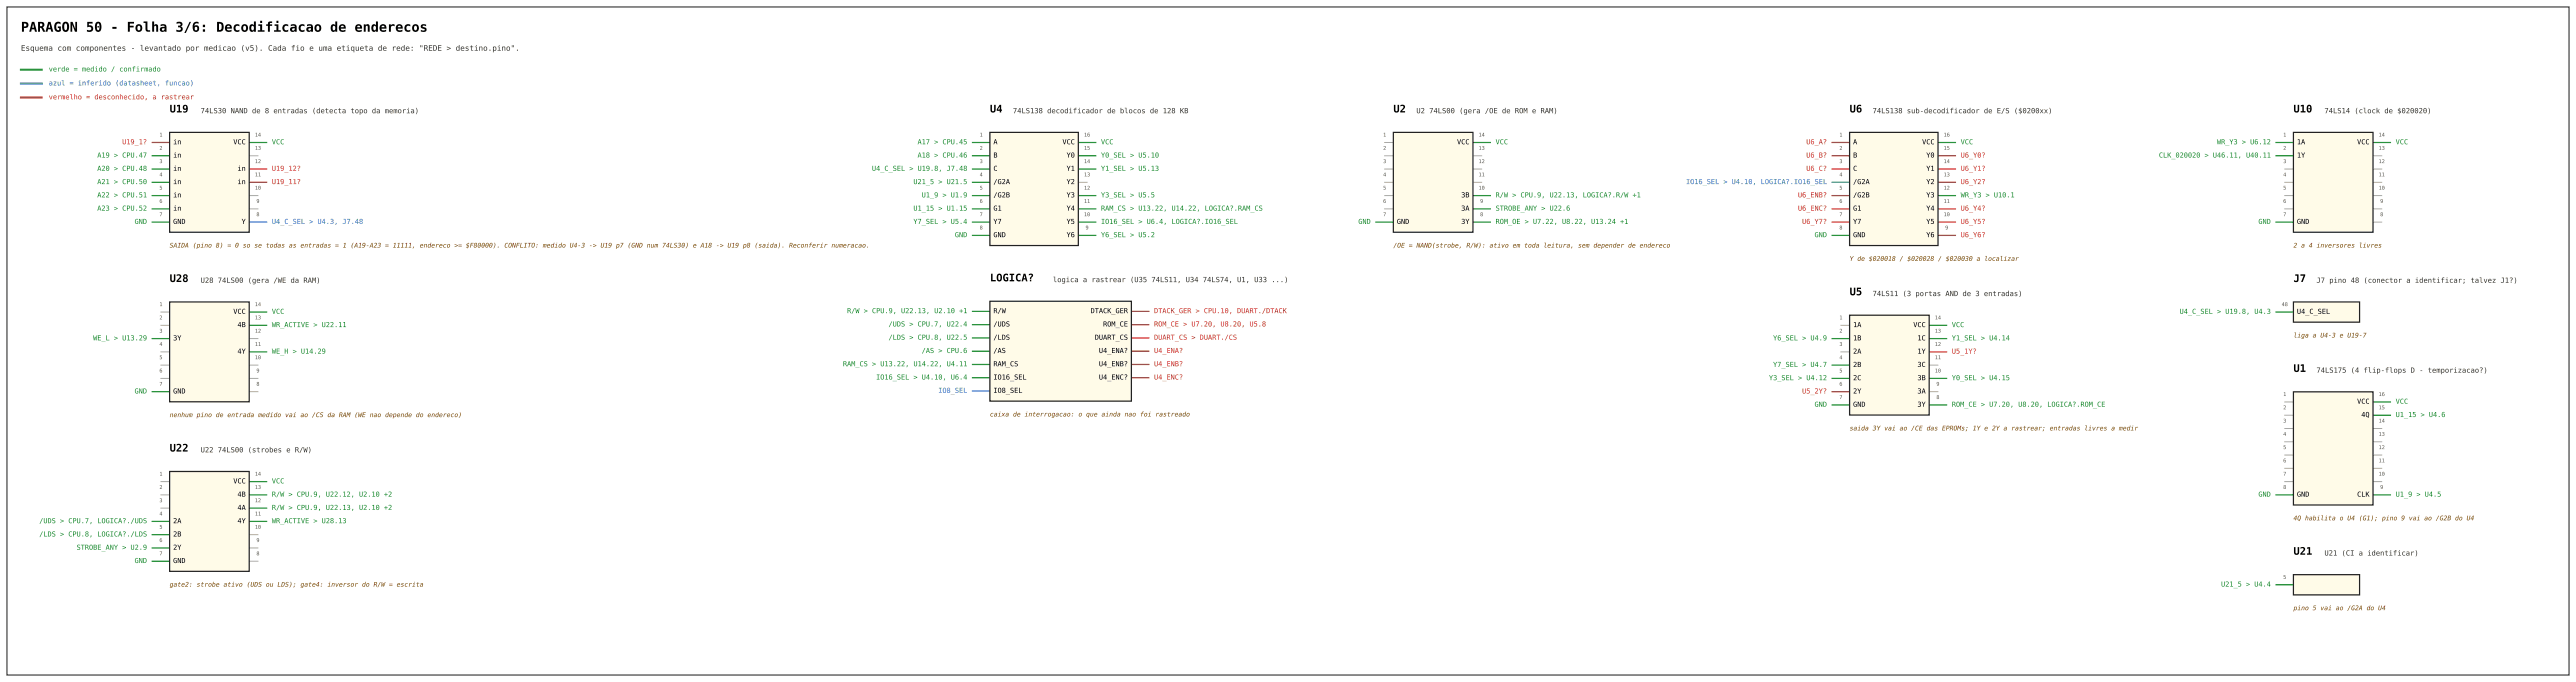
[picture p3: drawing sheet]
<svg xmlns="http://www.w3.org/2000/svg" width="740mm" height="196mm" viewBox="0 0 740 196" stroke-linecap="round" stroke-linejoin="round" font-family="sans-serif">
<defs><g id="words">
<text font-size="3.9" x="6" y="9.1">PARAGON 50 - Folha 3/6: Decodificacao de enderecos</text>
<g font-size="3">
<text x="48.7" y="32.3">U19</text>
<text x="284.3" y="32.3">U4</text>
<text x="400.2" y="32.3">U2</text>
<text x="531.2" y="32.3">U6</text>
<text x="658.7" y="32.3">U10</text>
<text x="48.7" y="80.9">U28</text>
<text x="284.3" y="80.8">LOGICA?</text>
<text x="658.7" y="80.9">J7</text>
<text x="531.2" y="84.8">U5</text>
<text x="658.7" y="106.8">U1</text>
<text x="48.7" y="129.6">U22</text>
<text x="658.7" y="159.2">U21</text>
</g>
<text font-size="2.2" fill="#333" x="6" y="14.6">Esquema com componentes - levantado por medicao (v5). Cada fio e uma etiqueta de rede: &quot;REDE &gt; destino.pino&quot;.</text>
<g font-size="2" fill="#1a8a2e">
<text x="14" y="20.5">verde = medido / confirmado</text>
<text x="78.1" y="41.4">VCC</text>
<text x="263.5" y="41.4">A17 &gt; CPU.45</text>
<text x="316.2" y="41.4">VCC</text>
<text x="429.6" y="41.4">VCC</text>
<text x="563.1" y="41.4">VCC</text>
<text x="636.7" y="41.4">WR_Y3 &gt; U6.12</text>
<text x="688.1" y="41.4">VCC</text>
<text x="27.9" y="45.2">A19 &gt; CPU.47</text>
<text x="263.5" y="45.2">A18 &gt; CPU.46</text>
<text x="316.2" y="45.2">Y0_SEL &gt; U5.10</text>
<text x="620.1" y="45.2">CLK_020020 &gt; U46.11, U40.11</text>
<text x="27.9" y="49">A20 &gt; CPU.48</text>
<text x="27.9" y="52.8">A21 &gt; CPU.50</text>
<text x="250.4" y="49">U4_C_SEL &gt; U19.8, J7.48</text>
<text x="262.3" y="52.8">U21_5 &gt; U21.5</text>
<text x="316.2" y="49">Y1_SEL &gt; U5.13</text>
<text x="27.9" y="56.7">A22 &gt; CPU.51</text>
<text x="264.7" y="56.7">U1_9 &gt; U1.9</text>
<text x="316.2" y="56.7">Y3_SEL &gt; U5.5</text>
<text x="429.6" y="56.7">R/W &gt; CPU.9, U22.13, LOGICA?.R/W +1</text>
<text x="563.1" y="56.7">WR_Y3 &gt; U10.1</text>
<text x="27.9" y="60.5">A23 &gt; CPU.52</text>
<text x="38.6" y="64.3">GND</text>
<text x="262.3" y="60.5">U1_15 &gt; U1.15</text>
<text x="262.3" y="64.3">Y7_SEL &gt; U5.4</text>
<text x="316.2" y="60.5">RAM_CS &gt; U13.22, U14.22, LOGICA?.RAM_CS</text>
<text x="316.2" y="64.3">IO16_SEL &gt; U6.4, LOGICA?.IO16_SEL</text>
<text x="390.1" y="64.3">GND</text>
<text x="429.6" y="60.5">STROBE_ANY &gt; U22.6</text>
<text x="429.6" y="64.3">ROM_OE &gt; U7.22, U8.22, U13.24 +1</text>
<text x="648.6" y="64.3">GND</text>
<text x="274.2" y="68.1">GND</text>
<text x="316.2" y="68.1">Y6_SEL &gt; U5.2</text>
<text x="521.2" y="68.1">GND</text>
<text x="243.3" y="89.9">R/W &gt; CPU.9, U22.13, U2.10 +1</text>
<text x="78.1" y="90.1">VCC</text>
<text x="78.1" y="93.9">WR_ACTIVE &gt; U22.11</text>
<text x="255.2" y="93.7">/UDS &gt; CPU.7, U22.4</text>
<text x="560.6" y="93.9">VCC</text>
<text x="626" y="90.1">U4_C_SEL &gt; U19.8, U4.3</text>
<text x="26.7" y="97.7">WE_L &gt; U13.29</text>
<text x="78.1" y="101.5">WE_H &gt; U14.29</text>
<text x="255.2" y="97.5">/LDS &gt; CPU.8, U22.5</text>
<text x="264.7" y="101.3">/AS &gt; CPU.6</text>
<text x="509.3" y="97.7">Y6_SEL &gt; U4.9</text>
<text x="560.6" y="97.7">Y1_SEL &gt; U4.14</text>
<text x="242.1" y="105.1">RAM_CS &gt; U13.22, U14.22, U4.11</text>
<text x="509.3" y="105.3">Y7_SEL &gt; U4.7</text>
<text x="38.6" y="112.9">GND</text>
<text x="251.6" y="108.9">IO16_SEL &gt; U4.10, U6.4</text>
<text x="508.1" y="109.1">Y3_SEL &gt; U4.12</text>
<text x="560.6" y="109.1">Y0_SEL &gt; U4.15</text>
<text x="521.2" y="116.8">GND</text>
<text x="560.6" y="116.8">ROM_CE &gt; U7.20, U8.20, LOGICA?.ROM_CE</text>
<text x="688.1" y="115.9">VCC</text>
<text x="688.1" y="119.7">U1_15 &gt; U4.6</text>
<text x="78.1" y="138.8">VCC</text>
<text x="78.1" y="142.6">R/W &gt; CPU.9, U22.12, U2.10 +2</text>
<text x="648.6" y="142.6">GND</text>
<text x="688.1" y="142.6">U1_9 &gt; U4.5</text>
<text x="78.1" y="146.4">R/W &gt; CPU.9, U22.13, U2.10 +2</text>
<text x="11.3" y="150.2">/UDS &gt; CPU.7, LOGICA?./UDS</text>
<text x="11.3" y="154">/LDS &gt; CPU.8, LOGICA?./LDS</text>
<text x="78.1" y="150.2">WR_ACTIVE &gt; U28.13</text>
<text x="22" y="157.8">STROBE_ANY &gt; U2.9</text>
<text x="38.6" y="161.6">GND</text>
<text x="637.9" y="168.4">U21_5 &gt; U4.4</text>
</g>
<g font-size="2" fill="#1f5fbf">
<text x="14" y="24.5">azul = inferido (datasheet, funcao)</text>
<text x="484.3" y="52.8">IO16_SEL &gt; U4.10, LOGICA?.IO16_SEL</text>
<text x="78.1" y="64.3">U4_C_SEL &gt; U4.3, J7.48</text>
<text x="269.5" y="112.8">IO8_SEL</text>
</g>
<g font-size="2" fill="#d02020">
<text x="14" y="28.5">vermelho = desconhecido, a rastrear</text>
<text x="35.1" y="41.4">U19_1?</text>
<text x="518.8" y="41.4">U6_A?</text>
<text x="518.8" y="45.2">U6_B?</text>
<text x="563.1" y="45.2">U6_Y0?</text>
<text x="78.1" y="49">U19_12?</text>
<text x="78.1" y="52.8">U19_11?</text>
<text x="518.8" y="49">U6_C?</text>
<text x="563.1" y="49">U6_Y1?</text>
<text x="563.1" y="52.8">U6_Y2?</text>
<text x="516.4" y="56.7">U6_ENB?</text>
<text x="516.4" y="60.5">U6_ENC?</text>
<text x="517.6" y="64.3">U6_Y7?</text>
<text x="563.1" y="60.5">U6_Y4?</text>
<text x="563.1" y="64.3">U6_Y5?</text>
<text x="563.1" y="68.1">U6_Y6?</text>
<text x="331.5" y="89.9">DTACK_GER &gt; CPU.10, DUART./DTACK</text>
<text x="331.5" y="93.7">ROM_CE &gt; U7.20, U8.20, U5.8</text>
<text x="331.5" y="97.5">DUART_CS &gt; DUART./CS</text>
<text x="331.5" y="101.3">U4_ENA?</text>
<text x="560.6" y="101.5">U5_1Y?</text>
<text x="331.5" y="105.1">U4_ENB?</text>
<text x="331.5" y="108.9">U4_ENC?</text>
<text x="517.6" y="112.9">U5_2Y?</text>
</g>
<g font-size="2" fill="#333">
<text x="57.6" y="32.5">74LS30 NAND de 8 entradas (detecta topo da memoria)</text>
<text x="290.9" y="32.5">74LS138 decodificador de blocos de 128 KB</text>
<text x="406.8" y="32.5">U2 74LS00 (gera /OE de ROM e RAM)</text>
<text x="537.8" y="32.5">74LS138 sub-decodificador de E/S ($0200xx)</text>
<text x="667.6" y="32.5">74LS14 (clock de $020020)</text>
<text x="57.6" y="81.2">U28 74LS00 (gera /WE da RAM)</text>
<text x="302.4" y="81">logica a rastrear (U35 74LS11, U34 74LS74, U1, U33 ...)</text>
<text x="665.3" y="81.2">J7 pino 48 (conector a identificar; talvez J1?)</text>
<text x="537.8" y="85">74LS11 (3 portas AND de 3 entradas)</text>
<text x="665.3" y="107">74LS175 (4 flip-flops D - temporizacao?)</text>
<text x="57.6" y="129.8">U22 74LS00 (strobes e R/W)</text>
<text x="667.6" y="159.5">U21 (CI a identificar)</text>
</g>
<g font-size="2">
<text x="49.7" y="41.4">in</text>
<text x="67" y="41.4">VCC</text>
<text x="285.3" y="41.4">A</text>
<text x="305.1" y="41.4">VCC</text>
<text x="418.5" y="41.4">VCC</text>
<text x="532.2" y="41.4">A</text>
<text x="552.1" y="41.4">VCC</text>
<text x="659.7" y="41.4">1A</text>
<text x="677" y="41.4">VCC</text>
<text x="49.7" y="45.2">in</text>
<text x="285.3" y="45.2">B</text>
<text x="306.3" y="45.2">Y0</text>
<text x="532.2" y="45.2">B</text>
<text x="553.3" y="45.2">Y0</text>
<text x="659.7" y="45.2">1Y</text>
<text x="49.7" y="49">in</text>
<text x="49.7" y="52.8">in</text>
<text x="68.2" y="49">in</text>
<text x="68.2" y="52.8">in</text>
<text x="285.3" y="49">C</text>
<text x="285.3" y="52.8">/G2A</text>
<text x="306.3" y="49">Y1</text>
<text x="306.3" y="52.8">Y2</text>
<text x="532.2" y="49">C</text>
<text x="532.2" y="52.8">/G2A</text>
<text x="553.3" y="49">Y1</text>
<text x="553.3" y="52.8">Y2</text>
<text x="49.7" y="56.7">in</text>
<text x="285.3" y="56.7">/G2B</text>
<text x="306.3" y="56.7">Y3</text>
<text x="419.7" y="56.7">3B</text>
<text x="532.2" y="56.7">/G2B</text>
<text x="553.3" y="56.7">Y3</text>
<text x="49.7" y="60.5">in</text>
<text x="49.7" y="64.3">GND</text>
<text x="69.4" y="64.3">Y</text>
<text x="285.3" y="60.5">G1</text>
<text x="285.3" y="64.3">Y7</text>
<text x="306.3" y="60.5">Y4</text>
<text x="306.3" y="64.3">Y5</text>
<text x="401.2" y="64.3">GND</text>
<text x="419.7" y="60.5">3A</text>
<text x="419.7" y="64.3">3Y</text>
<text x="532.2" y="60.5">G1</text>
<text x="532.2" y="64.3">Y7</text>
<text x="553.3" y="60.5">Y4</text>
<text x="553.3" y="64.3">Y5</text>
<text x="659.7" y="64.3">GND</text>
<text x="285.3" y="68.1">GND</text>
<text x="306.3" y="68.1">Y6</text>
<text x="532.2" y="68.1">GND</text>
<text x="553.3" y="68.1">Y6</text>
<text x="285.3" y="89.9">R/W</text>
<text x="313.2" y="89.9">DTACK_GER</text>
<text x="67" y="90.1">VCC</text>
<text x="68.2" y="93.9">4B</text>
<text x="285.3" y="93.7">/UDS</text>
<text x="316.8" y="93.7">ROM_CE</text>
<text x="532.2" y="93.9">1A</text>
<text x="549.5" y="93.9">VCC</text>
<text x="659.7" y="90.1">U4_C_SEL</text>
<text x="49.7" y="97.7">3Y</text>
<text x="68.2" y="101.5">4Y</text>
<text x="285.3" y="97.5">/LDS</text>
<text x="285.3" y="101.3">/AS</text>
<text x="314.4" y="97.5">DUART_CS</text>
<text x="315.6" y="101.3">U4_ENA?</text>
<text x="532.2" y="97.7">1B</text>
<text x="532.2" y="101.5">2A</text>
<text x="550.7" y="97.7">1C</text>
<text x="550.7" y="101.5">1Y</text>
<text x="285.3" y="105.1">RAM_CS</text>
<text x="315.6" y="105.1">U4_ENB?</text>
<text x="532.2" y="105.3">2B</text>
<text x="550.7" y="105.3">3C</text>
<text x="49.7" y="112.9">GND</text>
<text x="285.3" y="108.9">IO16_SEL</text>
<text x="285.3" y="112.8">IO8_SEL</text>
<text x="315.6" y="108.9">U4_ENC?</text>
<text x="532.2" y="109.1">2C</text>
<text x="532.2" y="112.9">2Y</text>
<text x="550.7" y="109.1">3B</text>
<text x="550.7" y="112.9">3A</text>
<text x="532.2" y="116.8">GND</text>
<text x="550.7" y="116.8">3Y</text>
<text x="677" y="115.9">VCC</text>
<text x="678.2" y="119.7">4Q</text>
<text x="67" y="138.8">VCC</text>
<text x="68.2" y="142.6">4B</text>
<text x="659.7" y="142.6">GND</text>
<text x="677" y="142.6">CLK</text>
<text x="68.2" y="146.4">4A</text>
<text x="49.7" y="150.2">2A</text>
<text x="49.7" y="154">2B</text>
<text x="68.2" y="150.2">4Y</text>
<text x="49.7" y="157.8">2Y</text>
<text x="49.7" y="161.6">GND</text>
</g>
<g font-size="1.8" fill="#7a4a00">
<text x="48.7" y="71.1">SAIDA (pino 8) = 0 so se todas as entradas = 1 (A19-A23 = 11111, endereco &gt;= $F80000). CONFLITO: medido U4-3 -&gt; U19 p7 (GND num 74LS30) e A18 -&gt; U19 p8 (saida). Reconferir numeracao.</text>
<text x="400.2" y="71.1">/OE = NAND(strobe, R/W): ativo em toda leitura, sem depender de endereco</text>
<text x="658.7" y="71.1">2 a 4 inversores livres</text>
<text x="531.2" y="74.9">Y de $020018 / $020028 / $020030 a localizar</text>
<text x="658.7" y="96.9">liga a U4-3 e U19-7</text>
<text x="48.7" y="119.7">nenhum pino de entrada medido vai ao /CS da RAM (WE nao depende do endereco)</text>
<text x="284.3" y="119.5">caixa de interrogacao: o que ainda nao foi rastreado</text>
<text x="531.2" y="123.6">saida 3Y vai ao /CE das EPROMs; 1Y e 2Y a rastrear; entradas livres a medir</text>
<text x="658.7" y="149.4">4Q habilita o U4 (G1); pino 9 vai ao /G2B do U4</text>
<text x="48.7" y="168.4">gate2: strobe ativo (UDS ou LDS); gate4: inversor do R/W = escrita</text>
<text x="658.7" y="175.2">pino 5 vai ao /G2A do U4</text>
</g>
<g font-size="1.5" fill="#555">
<text x="45.8" y="39.2">1</text>
<text x="73.2" y="39.2">14</text>
<text x="281.4" y="39.2">1</text>
<text x="311.3" y="39.2">16</text>
<text x="397.3" y="39.2">1</text>
<text x="424.7" y="39.2">14</text>
<text x="528.3" y="39.2">1</text>
<text x="558.3" y="39.2">16</text>
<text x="655.8" y="39.2">1</text>
<text x="683.2" y="39.2">14</text>
<text x="45.8" y="43">2</text>
<text x="45.8" y="46.8">3</text>
<text x="73.2" y="43">13</text>
<text x="73.2" y="46.8">12</text>
<text x="281.4" y="43">2</text>
<text x="281.4" y="46.8">3</text>
<text x="311.3" y="43">15</text>
<text x="311.3" y="46.8">14</text>
<text x="397.3" y="43">2</text>
<text x="397.3" y="46.8">3</text>
<text x="424.7" y="43">13</text>
<text x="424.7" y="46.8">12</text>
<text x="528.3" y="43">2</text>
<text x="528.3" y="46.8">3</text>
<text x="558.3" y="43">15</text>
<text x="558.3" y="46.8">14</text>
<text x="655.8" y="43">2</text>
<text x="655.8" y="46.8">3</text>
<text x="683.2" y="43">13</text>
<text x="683.2" y="46.8">12</text>
<text x="45.8" y="50.6">4</text>
<text x="73.2" y="50.6">11</text>
<text x="281.4" y="50.6">4</text>
<text x="311.3" y="50.6">13</text>
<text x="397.3" y="50.6">4</text>
<text x="424.7" y="50.6">11</text>
<text x="528.3" y="50.6">4</text>
<text x="558.3" y="50.6">13</text>
<text x="655.8" y="50.6">4</text>
<text x="683.2" y="50.6">11</text>
<text x="45.8" y="54.4">5</text>
<text x="45.8" y="58.2">6</text>
<text x="73.2" y="54.4">10</text>
<text x="73.6" y="58.2">9</text>
<text x="281.4" y="54.4">5</text>
<text x="281.4" y="58.2">6</text>
<text x="311.3" y="54.4">12</text>
<text x="311.3" y="58.2">11</text>
<text x="397.3" y="54.4">5</text>
<text x="397.3" y="58.2">6</text>
<text x="424.7" y="54.4">10</text>
<text x="425.1" y="58.2">9</text>
<text x="528.3" y="54.4">5</text>
<text x="528.3" y="58.2">6</text>
<text x="558.3" y="54.4">12</text>
<text x="558.3" y="58.2">11</text>
<text x="655.8" y="54.4">5</text>
<text x="655.8" y="58.2">6</text>
<text x="683.2" y="54.4">10</text>
<text x="683.6" y="58.2">9</text>
<text x="45.8" y="62.1">7</text>
<text x="73.6" y="62.1">8</text>
<text x="281.4" y="62.1">7</text>
<text x="281.4" y="65.9">8</text>
<text x="311.3" y="62.1">10</text>
<text x="311.8" y="65.9">9</text>
<text x="397.3" y="62.1">7</text>
<text x="425.1" y="62.1">8</text>
<text x="528.3" y="62.1">7</text>
<text x="528.3" y="65.9">8</text>
<text x="558.3" y="62.1">10</text>
<text x="558.7" y="65.9">9</text>
<text x="655.8" y="62.1">7</text>
<text x="683.6" y="62.1">8</text>
<text x="45.8" y="87.9">1</text>
<text x="73.2" y="87.9">14</text>
<text x="655.3" y="87.9">48</text>
<text x="45.8" y="91.7">2</text>
<text x="45.8" y="95.5">3</text>
<text x="73.2" y="91.7">13</text>
<text x="73.2" y="95.5">12</text>
<text x="528.3" y="91.7">1</text>
<text x="528.3" y="95.5">2</text>
<text x="555.7" y="91.7">14</text>
<text x="555.7" y="95.5">13</text>
<text x="45.8" y="99.3">4</text>
<text x="73.2" y="99.3">11</text>
<text x="528.3" y="99.3">3</text>
<text x="555.7" y="99.3">12</text>
<text x="45.8" y="103.1">5</text>
<text x="45.8" y="106.9">6</text>
<text x="73.2" y="103.1">10</text>
<text x="73.6" y="106.9">9</text>
<text x="528.3" y="103.1">4</text>
<text x="528.3" y="106.9">5</text>
<text x="555.7" y="103.1">11</text>
<text x="555.7" y="106.9">10</text>
<text x="45.8" y="110.7">7</text>
<text x="73.6" y="110.7">8</text>
<text x="528.3" y="110.7">6</text>
<text x="556.2" y="110.7">9</text>
<text x="655.8" y="113.7">1</text>
<text x="683.2" y="113.7">16</text>
<text x="528.3" y="114.5">7</text>
<text x="556.2" y="114.5">8</text>
<text x="655.8" y="117.5">2</text>
<text x="683.2" y="117.5">15</text>
<text x="655.8" y="121.3">3</text>
<text x="655.8" y="125.1">4</text>
<text x="683.2" y="121.3">14</text>
<text x="683.2" y="125.1">13</text>
<text x="655.8" y="128.9">5</text>
<text x="683.2" y="128.9">12</text>
<text x="45.8" y="136.5">1</text>
<text x="73.2" y="136.5">14</text>
<text x="655.8" y="132.7">6</text>
<text x="655.8" y="136.5">7</text>
<text x="683.2" y="132.7">11</text>
<text x="683.2" y="136.5">10</text>
<text x="45.8" y="140.3">2</text>
<text x="73.2" y="140.3">13</text>
<text x="655.8" y="140.3">8</text>
<text x="683.6" y="140.3">9</text>
<text x="45.8" y="144.2">3</text>
<text x="45.8" y="148">4</text>
<text x="73.2" y="144.2">12</text>
<text x="73.2" y="148">11</text>
<text x="45.8" y="151.8">5</text>
<text x="45.8" y="155.6">6</text>
<text x="73.2" y="151.8">10</text>
<text x="73.6" y="155.6">9</text>
<text x="45.8" y="159.4">7</text>
<text x="73.6" y="159.4">8</text>
<text x="655.8" y="166.2">5</text>
</g>
</g></defs>
<path d="M2 2h735.9v191.8h-735.9z" fill="none" stroke="#444" stroke-width=".35"/>
<g fill="none" stroke="#d02020" stroke-width=".35">
<path d="M43.7 40.9h5M71.6 48.5h5M71.6 52.3h5M526.2 40.9h5M526.2 48.5h5M526.2 44.7h5M526.2 56.1h5M526.2 60h5M556.6 48.5h5M556.6 52.3h5M556.6 44.7h5M556.6 60h5"/>
<path d="M526.2 63.8h5M556.6 63.8h5M556.6 67.6h5M325 89.4h5M325 93.2h5M325 97h5M325 100.8h5M325 104.6h5M325 108.4h5M526.2 112.4h5M554.1 101h5"/>
</g>
<g fill="none" stroke="#1a8a2e" stroke-width=".35">
<path d="M43.7 44.7h5M43.7 48.5h5M43.7 52.3h5M43.7 56.1h5M43.7 60h5M71.6 40.9h5M279.3 44.7h5M279.3 48.5h5M279.3 52.3h5M279.3 56.1h5M279.3 60h5M279.3 40.9h5"/>
<path d="M309.7 44.7h5M309.7 48.5h5M309.7 56.1h5M309.7 60h5M309.7 40.9h5M423.1 56.1h5M423.1 60h5M423.1 40.9h5M556.6 56.1h5M556.6 40.9h5M653.7 44.7h5M653.7 40.9h5"/>
<path d="M681.6 40.9h5M43.7 63.8h5M279.3 63.8h5M279.3 67.6h5M309.7 63.8h5M309.7 67.6h5M395.2 63.8h5M423.1 63.8h5M526.2 67.6h5M653.7 63.8h5M43.7 97.2h5M71.6 89.6h5"/>
<path d="M71.6 93.4h5M279.3 89.4h5M279.3 93.2h5M279.3 97h5M526.2 97.2h5M554.1 97.2h5M554.1 93.4h5M653.7 89.6h5M43.7 112.4h5M71.6 101h5M279.3 100.8h5M279.3 104.6h5"/>
<path d="M279.3 108.4h5M526.2 104.8h5M526.2 108.6h5M526.2 116.2h5M554.1 108.6h5M554.1 116.2h5M681.6 115.4h5M681.6 119.2h5M71.6 138.2h5M43.7 149.7h5M43.7 153.5h5M43.7 157.3h5"/>
<path d="M71.6 149.7h5M71.6 142.1h5M71.6 145.9h5M653.7 142.1h5M681.6 142.1h5M43.7 161.1h5M653.7 167.9h5"/>
</g>
<g fill="none" stroke="#aaa" stroke-width=".29">
<path d="M71.6 44.7h2.5M71.6 56.1h2.5M71.6 60h2.5M309.7 52.3h2.5M397.7 44.7h2.5M397.7 56.1h2.5M397.7 60h2.5M397.7 52.3h2.5M397.7 48.5h2.5M397.7 40.9h2.5M423.1 44.7h2.5M423.1 52.3h2.5"/>
<path d="M423.1 48.5h2.5M656.2 56.1h2.5M656.2 60h2.5M656.2 52.3h2.5M656.2 48.5h2.5M681.6 44.7h2.5M681.6 56.1h2.5M681.6 60h2.5M681.6 52.3h2.5M681.6 48.5h2.5M681.6 63.8h2.5M46.2 89.6h2.5"/>
<path d="M46.2 93.4h2.5M71.6 97.2h2.5M528.7 93.4h2.5M46.2 101h2.5M46.2 104.8h2.5M46.2 108.6h2.5M71.6 104.8h2.5M71.6 108.6h2.5M71.6 112.4h2.5M528.7 101h2.5M554.1 104.8h2.5M554.1 112.4h2.5"/>
<path d="M656.2 115.4h2.5M656.2 119.2h2.5M46.2 138.2h2.5M656.2 138.2h2.5M656.2 123h2.5M656.2 126.8h2.5M656.2 130.6h2.5M656.2 134.4h2.5M681.6 138.2h2.5M681.6 123h2.5M681.6 126.8h2.5M681.6 130.6h2.5"/>
<path d="M681.6 134.4h2.5M46.2 142.1h2.5M46.2 145.9h2.5M71.6 153.5h2.5M71.6 157.3h2.5M71.6 161.1h2.5"/>
</g>
<path d="M526.2 52.3h5M71.6 63.8h5M279.3 112.2h5" fill="none" stroke="#1f5fbf" stroke-width=".35"/>
<path d="M6 20h6" fill="none" stroke="#1a8a2e" stroke-width=".56"/>
<path d="M6 24h6" fill="none" stroke="#1f5fbf" stroke-width=".56"/>
<path d="M6 28h6" fill="none" stroke="#d02020" stroke-width=".56"/>
<g fill="#fffbe8" stroke="#222" stroke-width=".35">
<path d="M48.7 38h22.9v28.7h-22.9z"/>
<path d="M284.3 38h25.4v32.5h-25.4z"/>
<path d="M531.2 38h25.4v32.5h-25.4z"/>
<path d="M658.7 38h22.9v28.7h-22.9z"/>
<path d="M48.7 86.7h22.9v28.6h-22.9z"/>
<path d="M48.7 135.3h22.9v28.7h-22.9z"/>
<path d="M400.2 38h22.9v28.7h-22.9z"/>
<path d="M658.7 86.7h19v5.8h-19z"/>
<path d="M284.3 86.5h40.7v28.7h-40.7z"/>
<path d="M531.2 90.5h22.9v28.7h-22.9z"/>
<path d="M658.7 112.5h22.9v32.5h-22.9z"/>
<path d="M658.7 165h19v5.8h-19z"/>
</g>
<use href="#words"/>
</svg>
